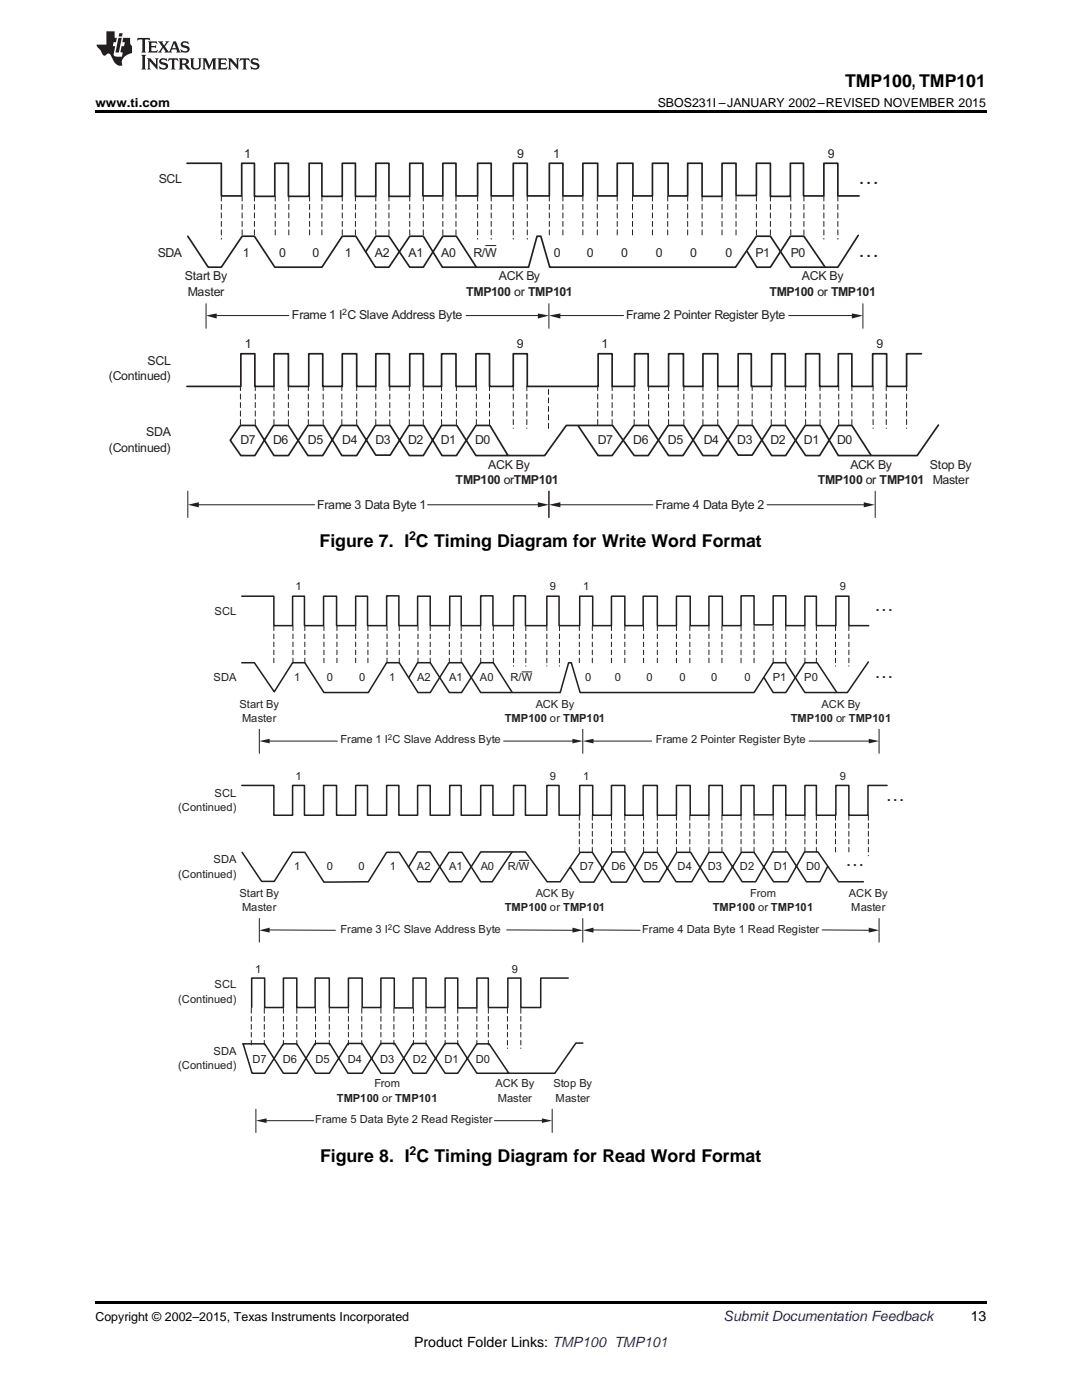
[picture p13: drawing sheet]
<svg xmlns="http://www.w3.org/2000/svg" width="216mm" height="279mm" viewBox="0 0 216 279" stroke-linecap="round" stroke-linejoin="round" font-family="sans-serif">
<defs><g id="words">
<g font-size="4.2" fill="#231f20">
<text x="171.3" y="36.6">…</text>
<text x="171.3" y="51.2">…</text>
</g>
<g font-size="3.8" fill="#231f20">
<text x="174.5" y="122">…</text>
<text x="174.5" y="135.4">…</text>
<text x="176.8" y="159.9">…</text>
<text x="168.7" y="172.9">…</text>
</g>
<g font-size="3.5">
<text x="168.6" y="17.3">TMP100, TMP101</text>
<text x="63.8" y="109.2">Figure 7. I C Timing Diagram for Write Word Format</text>
<text x="63.9" y="231.9">Figure 8. I C Timing Diagram for Read Word Format</text>
</g>
<text font-size="2.8" fill="#0000c8" x="144.4" y="263.6">Submit Documentation Feedback</text>
<g font-size="2.8">
<text x="193.7" y="263.6">13</text>
<text x="82.6" y="268.9">Product Folder Links: TMP100 TMP101</text>
</g>
<g font-size="2.5">
<text x="19" y="21.4">www.ti.com</text>
<text x="131.2" y="21.4">SBOS231I –JANUARY 2002–REVISED NOVEMBER 2015</text>
<text x="81.6" y="107.8">2</text>
<text x="81.7" y="230.5">2</text>
<text x="19" y="263.6">Copyright © 2002–2015, Texas Instruments Incorporated</text>
</g>
<g font-size="2.5" fill="#231f20">
<text x="48.7" y="31.5">1</text>
<text x="103.2" y="31.5">9</text>
<text x="110.4" y="31.5">1</text>
<text x="165.2" y="31.5">9</text>
<text x="31.7" y="36.5">SCL</text>
<text x="31.5" y="51.2">SDA</text>
<text x="48.5" y="51.2">1</text>
<text x="55.7" y="51.2">0</text>
<text x="62.4" y="51.2">0</text>
<text x="68.8" y="51.2">1</text>
<text x="74.8" y="51.2">A2</text>
<text x="81.5" y="51.2">A1</text>
<text x="88" y="51.2">A0</text>
<text x="94.4" y="51.2">R/W</text>
<text x="110.5" y="51.2">0</text>
<text x="117.1" y="51.2">0</text>
<text x="123.9" y="51.2">0</text>
<text x="130.9" y="51.2">0</text>
<text x="137.7" y="51.2">0</text>
<text x="144.7" y="51.2">0</text>
<text x="150.8" y="51.2">P1</text>
<text x="157.8" y="51.2">P0</text>
<text x="36.9" y="56">Start By</text>
<text x="37.5" y="59">Master</text>
<text x="93" y="59">TMP100 or TMP101</text>
<text x="99.5" y="56">ACK By</text>
<text x="153.6" y="59">TMP100 or TMP101</text>
<text x="160" y="56">ACK By</text>
<text x="58.2" y="63.6">Frame 1 I C Slave Address Byte</text>
<text x="124.9" y="63.6">Frame 2 Pointer Register Byte</text>
<text x="48.8" y="69.4">1</text>
<text x="103.1" y="69.4">9</text>
<text x="120" y="69.4">1</text>
<text x="174.9" y="69.4">9</text>
<text x="21.7" y="75.9">(Continued)</text>
<text x="29.4" y="72.9">SCL</text>
<text x="29.2" y="87.1">SDA</text>
<text x="48" y="88.6">D7</text>
<text x="54.5" y="88.6">D6</text>
<text x="61.5" y="88.6">D5</text>
<text x="68.3" y="88.6">D4</text>
<text x="74.9" y="88.6">D3</text>
<text x="81.4" y="88.6">D2</text>
<text x="88" y="88.6">D1</text>
<text x="94.8" y="88.6">D0</text>
<text x="119.3" y="88.6">D7</text>
<text x="126.4" y="88.6">D6</text>
<text x="133.2" y="88.6">D5</text>
<text x="140.4" y="88.6">D4</text>
<text x="147.1" y="88.6">D3</text>
<text x="153.7" y="88.6">D2</text>
<text x="160.4" y="88.6">D1</text>
<text x="167" y="88.6">D0</text>
<text x="21.7" y="90.2">(Continued)</text>
<text x="97.4" y="93.6">ACK By</text>
<text x="169.7" y="93.6">ACK By</text>
<text x="185.6" y="93.6">Stop By</text>
<text x="63.3" y="101.5">Frame 3 Data Byte 1</text>
<text x="90.9" y="96.7">TMP100 orTMP101</text>
<text x="130.8" y="101.5">Frame 4 Data Byte 2</text>
<text x="163.2" y="96.7">TMP100 or TMP101 Master</text>
</g>
<g font-size="2.2" fill="#231f20">
<text x="59" y="117.8">1</text>
<text x="109.7" y="117.8">9</text>
<text x="116.4" y="117.8">1</text>
<text x="167.6" y="117.8">9</text>
<text x="42.8" y="122.6">SCL</text>
<text x="42.6" y="135.9">SDA</text>
<text x="58.7" y="135.9">1</text>
<text x="65.2" y="135.9">0</text>
<text x="71.7" y="135.9">0</text>
<text x="77.7" y="135.9">1</text>
<text x="83.2" y="135.9">A2</text>
<text x="89.6" y="135.9">A1</text>
<text x="95.8" y="135.9">A0</text>
<text x="101.9" y="135.9">R/W</text>
<text x="116.7" y="135.9">0</text>
<text x="122.7" y="135.9">0</text>
<text x="129" y="135.9">0</text>
<text x="135.6" y="135.9">0</text>
<text x="141.9" y="135.9">0</text>
<text x="148.6" y="135.9">0</text>
<text x="154.2" y="135.9">P1</text>
<text x="160.5" y="135.9">P0</text>
<text x="47.8" y="141.3">Start By</text>
<text x="106.9" y="141.3">ACK By</text>
<text x="163.9" y="141.3">ACK By</text>
<text x="48.3" y="144.2">Master</text>
<text x="67.9" y="148.4">Frame 1 I C Slave Address Byte</text>
<text x="100.7" y="144.2">TMP100 or TMP101</text>
<text x="130.9" y="148.4">Frame 2 Pointer Register Byte</text>
<text x="157.8" y="144.2">TMP100 or TMP101</text>
<text x="59" y="155.6">1</text>
<text x="109.7" y="155.6">9</text>
<text x="116.4" y="155.6">1</text>
<text x="167.6" y="155.6">9</text>
<text x="35.6" y="161.9">(Continued)</text>
<text x="42.8" y="159">SCL</text>
<text x="42.6" y="172.2">SDA</text>
<text x="58.7" y="173.6">1</text>
<text x="65.2" y="173.6">0</text>
<text x="71.5" y="173.6">0</text>
<text x="77.8" y="173.6">1</text>
<text x="83.2" y="173.6">A2</text>
<text x="89.6" y="173.6">A1</text>
<text x="95.9" y="173.6">A0</text>
<text x="101.3" y="173.6">R/W</text>
<text x="115.7" y="173.6">D7</text>
<text x="122" y="173.6">D6</text>
<text x="128.5" y="173.6">D5</text>
<text x="135.2" y="173.6">D4</text>
<text x="141.2" y="173.6">D3</text>
<text x="147.7" y="173.6">D2</text>
<text x="154.4" y="173.6">D1</text>
<text x="160.8" y="173.6">D0</text>
<text x="35.6" y="175.1">(Continued)</text>
<text x="47.8" y="179">Start By</text>
<text x="106.9" y="179">ACK By</text>
<text x="149.7" y="179">From</text>
<text x="169.4" y="179">ACK By</text>
<text x="48.3" y="181.8">Master</text>
<text x="100.7" y="181.8">TMP100 or TMP101</text>
<text x="142.2" y="181.8">TMP100 or TMP101</text>
<text x="169.8" y="181.8">Master</text>
<text x="67.9" y="186.1">Frame 3 I C Slave Address Byte</text>
<text x="128.1" y="186.1">Frame 4 Data Byte 1 Read Register</text>
<text x="42.8" y="197.2">SCL</text>
<text x="50.9" y="194.1">1</text>
<text x="102.1" y="194.1">9</text>
<text x="35.6" y="200.1">(Continued)</text>
<text x="35.6" y="213.3">(Continued)</text>
<text x="42.6" y="210.5">SDA</text>
<text x="50.4" y="212.1">D7</text>
<text x="56.4" y="212.1">D6</text>
<text x="63" y="212.1">D5</text>
<text x="69.4" y="212.1">D4</text>
<text x="75.9" y="212.1">D3</text>
<text x="82.4" y="212.1">D2</text>
<text x="88.7" y="212.1">D1</text>
<text x="94.9" y="212.1">D0</text>
<text x="67.2" y="219.8">TMP100 or TMP101</text>
<text x="74.7" y="217">From</text>
<text x="98.9" y="217">ACK By</text>
<text x="99.4" y="219.8">Master</text>
<text x="110.4" y="217">Stop By</text>
<text x="110.9" y="219.8">Master</text>
<text x="62.9" y="224.2">Frame 5 Data Byte 2 Read Register</text>
</g>
<text font-size="1.8" fill="#231f20" x="68.3" y="62.9">2</text>
<g font-size="1.6" fill="#231f20">
<text x="77.4" y="147.7">2</text>
<text x="77.4" y="185.5">2</text>
</g>
</g></defs>
<path d="M19 259.7h177.8v.5h-177.8z" fill="#000"/>
<path d="M48.2 119h6.4v5.9h3.8v-5.9h2.3v5.9h3.9v-5.9h2.6v5.9h3.8v-5.9h2.3v5.9h3.8v-6h2.5v6h3.7v-5.9h2.5v5.9h3.9v-5.9h2.3v5.9h3.9v-6h2.5v6h4.1v-6h2.3v6h4.3v-5.9h2.5v5.9h4.1v-5.9h2.6v5.9h3.7v-5.9h2.7v5.9h3.6v-5.9h2.9v5.9h3.8v-5.9h2.7v5.9h3.8v-5.9h2.6v5.9h3.8v-6h2.6v5.8h3.8v-5.8h2.5v6h3.8v-5.9h2.3v5.9h3.9v-5.9h2.6v5.9h3.9M81.6 135.2l1.7-2.9h2.5l3.9 5.9h2.4l3.8-5.9h2.5l3.8 5.8M152.4 135.2l1.9 3h2.5l3.8-5.9h2.5l3.8 5.8M173.3 132.1l-4.2 6.1h-8.5l-3.8-5.9h-2.5l-3.8 5.9h-34.7l-1.8-5.9h-.5l-1.7 5.9h-15.9l-3.7-5.9h-2.6l-3.8 5.9h-2.4l-3.7-5.9h-2.6l-3.6 5.9h-8.9l-3.8-5.9h-2.4l-3.7 5.8-3.9-5.8h-2.6" fill="none" stroke="#231f20" stroke-width=".31"/>
<g fill="none" stroke="#231f20" stroke-width=".2">
<path d="M54.6 124.9v1M54.6 126.5v1M54.6 128.1v1M54.6 129.7v1M54.6 131.3v1M58.5 124.9v1M58.5 126.5v1M58.5 128.1v1M58.5 129.7v1M58.5 131.3v1M60.8 124.9v1M60.8 126.5v1"/>
<path d="M60.8 128.1v1M60.8 129.7v1M60.8 131.3v1M64.6 124.9v1M64.6 126.5v1M64.6 128.1v1M64.6 129.7v1M64.6 131.3v1M67.2 124.9v1M67.2 126.5v1M67.2 128.1v1M67.2 129.7v1"/>
<path d="M67.2 131.3v1M71 124.9v1M71 126.5v1M71 128.1v1M71 129.7v1M71 131.3v1M73.4 124.9v1M73.4 126.5v1M73.4 128.1v1M73.4 129.7v1M73.4 131.3v1M77.2 124.9v1"/>
<path d="M77.2 126.5v1M77.2 128.1v1M77.2 129.7v1M77.2 131.3v1M79.7 124.9v1M79.7 126.5v1M79.7 128.1v1M79.7 129.7v1M79.7 131.3v1M83.4 124.9v1M83.4 126.5v1M83.4 128.1v1"/>
<path d="M83.4 129.7v1M83.4 131.3v1M85.8 124.9v1M85.8 126.5v1M85.8 128.1v1M85.8 129.7v1M85.8 131.3v1M89.7 124.9v1M89.7 126.5v1M89.7 128.1v1M89.7 129.7v1M89.7 131.3v1"/>
<path d="M92 124.9v1M92 126.5v1M92 128.1v1M92 129.7v1M92 131.3v1M95.9 124.9v1M95.9 126.5v1M95.9 128.1v1M95.9 129.7v1M95.9 131.3v1M98.4 124.9v1M98.4 126.5v1"/>
<path d="M98.4 128.1v1M98.4 129.7v1M98.4 131.3v1M102.5 124.9v1M102.5 126.5v1M102.5 128.1v1M102.5 129.7v1M102.5 131.3v1M102.5 132.9h.1M104.9 124.9v1M104.9 126.5v1M104.9 128.1v1"/>
<path d="M104.9 129.7v1M104.9 131.3v1M104.9 132.9h.1M109.1 124.9v1M109.1 126.5v1M109.1 128.1v1M109.1 129.7v1M109.1 131.3v1M109.1 132.9h.1M111.6 124.9v1M111.6 126.5v1M111.6 128.1v1"/>
<path d="M111.6 129.7v1M111.6 131.3v1M111.6 132.9h.1M115.6 124.9v1M115.6 126.5v1M115.6 128.1v1M115.6 129.7v1M115.6 131.3v1M118.2 124.9v1M118.2 126.5v1M118.2 128.1v1M118.2 129.7v1"/>
<path d="M118.2 131.3v1M122 124.9v1M122 126.5v1M122 128.1v1M122 129.7v1M122 131.3v1M124.7 124.9v1M124.7 126.5v1M124.7 128.1v1M124.7 129.7v1M124.7 131.3v1M128.4 124.9v1"/>
<path d="M128.4 126.5v1M128.4 128.1v1M128.4 129.7v1M128.4 131.3v1M131.2 124.9v1M131.2 126.5v1M131.2 128.1v1M131.2 129.7v1M131.2 131.3v1M135 124.9v1M135 126.5v1M135 128.1v1"/>
<path d="M135 129.7v1M135 131.3v1M137.6 124.9v1M137.6 126.5v1M137.6 128.1v1M137.6 129.7v1M137.6 131.3v1M141.5 124.9v1M141.5 126.5v1M141.5 128.1v1M141.5 129.7v1M141.5 131.3v1"/>
<path d="M144.1 124.9v1M144.1 126.5v1M144.1 128.1v1M144.1 129.7v1M144.1 131.3v1M147.9 124.9v1M147.9 126.5v1M147.9 128.1v1M147.9 129.7v1M147.9 131.3v1M150.5 124.9v1M150.5 126.5v1"/>
<path d="M150.5 128.1v1M150.5 129.7v1M150.5 131.3v1M154.3 124.9v1M154.3 126.5v1M154.3 128.1v1M154.3 129.7v1M154.3 131.3v1M160.6 124.9v1M160.6 126.5v1M160.6 128.1v1M160.6 129.7v1"/>
<path d="M160.6 131.3v1M162.9 124.9v1M162.9 126.5v1M162.9 128.1v1M162.9 129.7v1M162.9 131.3v1M166.7 124.9v1M166.7 126.5v1M166.7 128.1v1M166.7 129.7v1M166.7 131.3v1M166.7 132.9h.1"/>
<path d="M169.4 124.9v1M169.4 126.5v1M169.4 128.1v1M169.4 129.7v1M169.4 131.3v1M169.4 132.9h.1M51.7 145.5v4.8M116.3 145.5v4.8M175.4 145.5v4.8"/>
</g>
<path d="M51.7 147.9l2.1-.5v1z" fill="#231f20"/>
<path d="M53 147.9h14.3M100.5 147.9h14.5" fill="none" stroke="#231f20" stroke-width=".2"/>
<g fill="#231f20">
<path d="M114.2 147.4l2.1 .5-2.1 .5z"/>
<path d="M116.3 147.9l2.1-.5v1z"/>
</g>
<path d="M117.5 147.9h12.5M161.4 147.9h12.8" fill="none" stroke="#231f20" stroke-width=".2"/>
<path d="M173.3 147.4l2.1 .5-2.1 .5z" fill="#231f20"/>
<path d="M51.7 183.3v4.7M116.3 183.3v4.7M175.4 183.3v4.7" fill="none" stroke="#231f20" stroke-width=".2"/>
<path d="M51.7 185.7l2.1-.6v1z" fill="#231f20"/>
<path d="M53 185.6l13.9 .1M101.1 185.6l13.9 .1" fill="none" stroke="#231f20" stroke-width=".2"/>
<g fill="#231f20">
<path d="M114.2 185.1l2.1 .6-2.1 .4z"/>
<path d="M116.3 185.7l2.1-.6v1z"/>
</g>
<path d="M117.5 185.6l10.2 .1M164 185.6l10.2 .1" fill="none" stroke="#231f20" stroke-width=".2"/>
<path d="M173.3 185.1l2.1 .6-2.1 .4z" fill="#231f20"/>
<g fill="none" stroke="#231f20" stroke-width=".2">
<path d="M104.2 134.1h1.9M156.8 124.9v1M156.8 126.5v1M156.8 128.1v1M156.8 129.7v1M156.8 131.3v1M103.6 171.7h1.9M115.6 162.7v1M115.6 164.3v1M115.6 165.9v1M115.6 167.5v.9M115.6 169.1v.9"/>
<path d="M118.2 162.7v1M118.2 164.3v1M118.2 165.9v1M118.2 167.5v.9M118.2 169.1v.9M122 162.7v1M122 164.3v1M122 165.9v1M122 167.5v.9M122 169.1v.9M124.7 162.7v1M124.7 164.3v1"/>
<path d="M124.7 165.9v1M124.7 167.5v.9M124.7 169.1v.9M128.4 162.7v1M128.4 164.3v1M128.4 165.9v1M128.4 167.5v.9M128.4 169.1v.9M131.2 162.7v1M131.2 164.3v1M131.2 165.9v1M131.2 167.5v.9"/>
<path d="M131.2 169.1v.9M135 162.7v1M135 164.3v1M135 165.9v1M135 167.5v.9M135 169.1v.9M137.6 162.7v1M137.6 164.3v1M137.6 165.9v1M137.6 167.5v.9M137.6 169.1v.9M141.5 162.7v1"/>
<path d="M141.5 164.3v1M141.5 165.9v1M141.5 167.5v.9M141.5 169.1v.9M144.1 162.7v1M144.1 164.3v1M144.1 165.9v1M144.1 167.5v.9M144.1 169.1v.9M147.9 162.7v1M147.9 164.3v1M147.9 165.9v1"/>
<path d="M147.9 167.5v.9M147.9 169.1v.9M150.5 162.7v1M150.5 164.3v1M150.5 165.9v1M150.5 167.5v.9M150.5 169.1v.9M154.3 162.7v1M154.3 164.3v1M154.3 165.9v1M154.3 167.5v.9M154.3 169.1v.9"/>
<path d="M156.8 162.7v1M156.8 164.3v1M156.8 165.9v1M156.8 167.5v.9M156.8 169.1v.9M160.6 162.7v1M160.6 164.3v1M160.6 165.9v1M160.6 167.5v.9M160.6 169.1v.9M162.9 162.7v1M162.9 164.3v1"/>
<path d="M162.9 165.9v1M162.9 167.5v.9M162.9 169.1v.9M166.7 162.7v1M166.7 164.3v1M166.7 165.9v1M166.7 167.5v.9M166.7 169.1v.9M169.4 162.7v1M169.4 164.3v1M169.4 165.9v1M169.4 167.5v.9"/>
<path d="M169.4 169.1v.9M173.3 162.7v1M173.3 164.3v1M173.3 165.9v1M173.3 167.5v.9M173.3 169.1v.9M173.3 170.7v.1M50.1 201.2v1M50.1 202.8v1M50.1 204.4v1M50.1 206v.9M50.1 207.6v.9"/>
<path d="M52.7 201.2v1M52.7 202.8v1M52.7 204.4v1M52.7 206v.9M52.7 207.6v.9M56.6 201.2v1M56.6 202.8v1M56.6 204.4v1M56.6 206v.9M56.6 207.6v.9M59.2 201.2v1M59.2 202.8v1"/>
<path d="M59.2 204.4v1M59.2 206v.9M59.2 207.6v.9M63 201.2v1M63 202.8v1M63 204.4v1M63 206v.9M63 207.6v.9M65.7 201.2v1M65.7 202.8v1M65.7 204.4v1M65.7 206v.9"/>
<path d="M65.7 207.6v.9M69.5 201.2v1M69.5 202.8v1M69.5 204.4v1M69.5 206v.9M69.5 207.6v.9M72.2 201.2v1M72.2 202.8v1M72.2 204.4v1M72.2 206v.9M72.2 207.6v.9M76 201.2v1"/>
<path d="M76 202.8v1M76 204.4v1M76 206v.9M76 207.6v.9M78.6 201.2v1M78.6 202.8v1M78.6 204.4v1M78.6 206v.9M78.6 207.6v.9M82.5 201.2v1M82.5 202.8v1M82.5 204.4v1"/>
<path d="M82.5 206v.9M82.5 207.6v.9M85 201.2v1M85 202.8v1M85 204.4v1M85 206v.9M85 207.6v.9M88.8 201.2v1M88.8 202.8v1M88.8 204.4v1M88.8 206v.9M88.8 207.6v.9"/>
<path d="M91.3 201.2v1M91.3 202.8v1M91.3 204.4v1M91.3 206v.9M91.3 207.6v.9M95.2 201.2v1M95.2 202.8v1M95.2 204.4v1M95.2 206v.9M95.2 207.6v.9M97.4 201.2v1M97.4 202.8v1"/>
<path d="M97.4 204.4v1M97.4 206v.9M97.4 207.6v.9M101.3 201.2v1M101.3 202.8v1M101.3 204.4v1M101.3 206v.9M101.3 207.6v.9M101.3 209.2h.1M103.9 201.2v1M103.9 202.8v1M103.9 204.4v1"/>
<path d="M103.9 206v.9M103.9 207.6v.9M103.9 209.2h.1M51.1 221.4v4.6M110.2 221.4v4.6"/>
</g>
<path d="M48.2 156.7h6.4v6h3.8v-6h2.3v6h3.9v-6h2.6v6h3.8v-6h2.3v6h3.8v-6h2.5v6h3.7v-6h2.5v6h3.9v-6h2.3v6h3.9v-6h2.5v6h4.1v-6h2.3v6h4.3v-6h2.5v6h4.1v-6h2.6v6h3.7v-6h2.7v6h3.6v-6h2.9v6h3.8v-6h2.7v6h3.8v-6h2.6v6h3.8v-6h2.6v5.9h3.8v-5.9h2.5v6h3.8v-6h2.3v6h3.9v-6h2.6v6h3.8v-6h3.8M48.3 170.1l3.9 5.8h2.5l3.7-5.8h2.4l3.8 6 8.9-.1 3.6-5.9h2.6l3.7 5.9h2.4l3.8-5.9h2.6l3.7 5.9h2.3l4-6h2.6l4.4 6h2.6l4-5.9h2.4l3.8 6h3l3.4-6h2.8l3.7 5.9h3.1l3.5-5.9h2.8l3.8 5.9h2.7l3.3-6h3l3.8 6h2.7l1.5-3M102.2 170h-6.3l-3.8 6h-2.4l-3.9-6h-2.5l-1.8 3.1M113.8 173.2l2 2.9h2.7l3.7-6.1h2.6l3.6 6h3.1l3.6-5.9h2.7l3.7 5.9h2.9l3.5-5.9h2.6l3.9 5.9h2.8l3.3-6h2.7l4.1 6h5M113.4 195.2h-5.5v5.9h-4v-5.9h-2.6v5.9h-3.9v-5.9h-2.2v5.9h-3.9v-5.9h-2.5v5.9h-3.8v-5.9h-2.6v5.9h-3.7v-5.9h-2.7v5.9h-3.7v-5.9h-2.8v5.9h-3.8v-5.9h-2.8v5.9h-3.7v-5.9h-2.6v5.9h-3.8v-5.9h-2.6v5.9M48.5 208.4l1.8 5.8h2.5l3.8-5.9h2.6l3.8 5.9h2.7l3.7-6h2.9l3.7 6h2.7l3.7-6h2.6l3.8 6h2.5l3.9-5.9h2.4l3.9 5.8M116.3 208.2h-1.4l-4.2 6h-15.5l-3.9-6h-2.5l-3.8 6h-2.6l-3.6-6h-2.8l-3.7 6h-2.9l-3.6-6h-2.9l-3.7 6h-2.6l-3.8-5.9h-4.3" fill="none" stroke="#231f20" stroke-width=".31"/>
<path d="M51.1 223.7l2.1-.5v.9z" fill="#231f20"/>
<path d="M52.3 223.7h10.3M98.7 223.7h10.3" fill="none" stroke="#231f20" stroke-width=".2"/>
<path d="M108.1 223.2l2.1 .5-2.1 .4z" fill="#231f20"/>
<path d="M37.3 32.6h6.9v6.5h4v-6.5h2.6v6.6h4v-6.6h2.7v6.6h4.2v-6.6h2.5v6.6h4.1v-6.6h2.6v6.6h4.1v-6.6h2.6v6.6h4.2v-6.6h2.6v6.5h4v-6.5h2.6v6.5h4.3v-6.5h2.7v6.5h4.4v-6.5h2.8v6.5h4.4v-6.5h2.7v6.5h4v-6.5h3v6.5h3.9v-6.5h3.1v6.5h3.9v-6.5h3.1v6.5h3.9v-6.5h2.9v6.6h4v-6.6h2.8v6.4h4v-6.4h2.8v6.6h4v-6.6h2.6v6.5h4.1v-6.5h2.8v6.5h4.2M73 50.3l2-3.2h2.6l4.2 6.2h2.7l3.9-6.2h2.7l4 6.2M149.1 50.2l1.9 3.1h2.7l4-6.2h2.7l4.2 6.2M171.3 47l-4.1 6.3h-9.4l-4.1-6.2h-2.8l-4.1 6.2h-37.1l-1.8-6.2h-.7l-1.7 6.2h-17.2l-3.8-6.2h-2.7l-4.2 6.2h-2.7l-3.9-6.2h-2.7l-4.1 6.2h-9.4l-4-6.2h-2.5l-4.1 6.2h-2.7l-4-6.2M115.4 85l4 5.9h2.7l4.4-6h2.9l4 6h2.9l3.9-6h3.2l3.9 5.9h2.8l3.8-5.9h2.9l4 6h2.7l3.8-6h2.7l3.8 5.9" fill="none" stroke="#231f20" stroke-width=".34"/>
<g fill="none" stroke="#231f20" stroke-width=".2">
<path d="M44.2 39.2v.9M48.3 39.2v.9M50.8 39.2v.9M54.9 39.2v.9M57.6 39.2v.9M61.8 39.2v.9M64.2 39.2v.9M68.3 39.2v.9M70.9 39.2v.9M75 39.2v.9M77.6 39.2v.9M81.8 39.2v.9"/>
<path d="M84.5 39.2v.9M88.4 39.2v.9M91 39.2v.9M95.3 39.2v.9M98 39.2v.9M102.4 39.2v.9M105.2 39.2v.9M109.6 39.2v.9M112.3 39.2v.9M116.3 39.2v.9M119.2 39.2v.9M123.2 39.2v.9"/>
<path d="M126.2 39.2v.9M130.2 39.2v.9M133.2 39.2v.9M137.2 39.2v.9M140.1 39.2v.9M144.1 39.2v.9M146.9 39.2v.9M150.9 39.2v.9M153.7 39.2v.9M157.8 39.2v.9M160.4 39.2v.9M164.4 39.2v.9"/>
<path d="M167.2 39.2v.9M44.2 40.8v1M44.2 42.5v1M44.2 44.2v1M44.2 45.9v1M44.2 47.6v.1M48.3 40.8v1M48.3 42.5v1M48.3 44.2v1M48.3 45.9v1M50.8 40.8v1M50.8 42.5v1"/>
<path d="M50.8 44.2v1M50.8 45.9v1M54.9 40.8v1M54.9 42.5v1M54.9 44.2v1M54.9 45.9v1M57.6 40.8v1M57.6 42.5v1M57.6 44.2v1M57.6 45.9v1M61.8 40.8v1M61.8 42.5v1"/>
<path d="M61.8 44.2v1M61.8 45.9v1M64.2 40.8v1M64.2 42.5v1M64.2 44.2v1M64.2 45.9v1M68.3 40.8v1M68.3 42.5v1M68.3 44.2v1M68.3 45.9v1M70.9 40.8v1M70.9 42.5v1"/>
<path d="M70.9 44.2v1M70.9 45.9v1M75 40.8v1M75 42.5v1M75 44.2v1M75 45.9v1M77.6 40.8v1M77.6 42.5v1M77.6 44.2v1M77.6 45.9v1M81.8 40.8v1M81.8 42.5v1"/>
<path d="M81.8 44.2v1M81.8 45.9v1M84.5 40.8v1M84.5 42.5v1M84.5 44.2v1M84.5 45.9v1M88.4 40.8v1M88.4 42.5v1M88.4 44.2v1M88.4 45.9v1M91 40.8v1M91 42.5v1"/>
<path d="M91 44.2v1M91 45.9v1M95.3 40.8v1M95.3 42.5v1M95.3 44.2v1M95.3 45.9v1M95.3 47.6v.1M98 40.8v1M98 42.5v1M98 44.2v1M98 45.9v1M98 47.6v.1"/>
<path d="M102.4 40.8v1M102.4 42.5v1M102.4 44.2v1M102.4 45.9v1M102.4 47.6v.1M105.2 40.8v1M105.2 42.5v1M105.2 44.2v1M105.2 45.9v1M105.2 47.6v.1M109.6 40.8v1M109.6 42.5v1"/>
<path d="M109.6 44.2v1M109.6 45.9v1M112.3 40.8v1M112.3 42.5v1M112.3 44.2v1M112.3 45.9v1M116.3 40.8v1M116.3 42.5v1M116.3 44.2v1M116.3 45.9v1M119.2 40.8v1M119.2 42.5v1"/>
<path d="M119.2 44.2v1M119.2 45.9v1M123.2 40.8v1M123.2 42.5v1M123.2 44.2v1M123.2 45.9v1M126.2 40.8v1M126.2 42.5v1M126.2 44.2v1M126.2 45.9v1M130.2 40.8v1M130.2 42.5v1"/>
<path d="M130.2 44.2v1M130.2 45.9v1M133.2 40.8v1M133.2 42.5v1M133.2 44.2v1M133.2 45.9v1M137.2 40.8v1M137.2 42.5v1M137.2 44.2v1M137.2 45.9v1M140.1 40.8v1M140.1 42.5v1"/>
<path d="M140.1 44.2v1M140.1 45.9v1M144.1 40.8v1M144.1 42.5v1M144.1 44.2v1M144.1 45.9v1M146.9 40.8v1M146.9 42.5v1M146.9 44.2v1M146.9 45.9v1M150.9 40.8v1M150.9 42.5v1"/>
<path d="M150.9 44.2v1M150.9 45.9v1M153.7 40.8v1M153.7 42.5v1M153.7 44.2v1M153.7 45.9v1M157.8 40.8v1M157.8 42.5v1M157.8 44.2v1M157.8 45.9v1M160.4 40.8v1M160.4 42.5v1"/>
<path d="M160.4 44.2v1M160.4 45.9v1M164.4 40.8v1M164.4 42.5v1M164.4 44.2v1M164.4 45.9v1M164.4 47.6v.1M167.2 40.8v1M167.2 42.5v1M167.2 44.2v1M167.2 45.9v1M167.2 47.6v.1"/>
<path d="M41.1 60.6v4.9M109.5 60.6v4.9M119.3 77v1M119.3 78.6v1.1M122.1 77v1M122.1 78.6v1.1M126.5 77v1M126.5 78.6v1.1M129.4 77v1M129.4 78.6v1.1M133.4 77v1M133.4 78.6v1.1"/>
<path d="M136.5 77v1M136.5 78.6v1.1M140.3 77v1M140.3 78.6v1.1M143.2 77v1M143.2 78.6v1.1M147.3 77v1M147.3 78.6v1.1M150.1 77v1M150.1 78.6v1.1M153.9 77v1M153.9 78.6v1.1"/>
<path d="M156.7 77v1M156.7 78.6v1.1M160.8 77v1M160.8 78.6v1.1M163.6 77v1M163.6 78.6v1.1M167.4 77v1M167.4 78.6v1.1M170 77v1M170 78.6v1.1M172.2 60.6v4.9M174.2 77v1"/>
<path d="M174.2 78.6v1.1M176.8 77v1M176.8 78.6v1.1M180.9 77v1M180.9 78.6v1.1M119.3 80.3v1.1M119.3 82v1M119.3 83.7v1M122.1 80.3v1.1M122.1 82v1M122.1 83.7v1M126.5 80.3v1.1"/>
<path d="M126.5 82v1M126.5 83.7v1M129.4 80.3v1.1M129.4 82v1M129.4 83.7v1M133.4 80.3v1.1M133.4 82v1M133.4 83.7v1M136.5 80.3v1.1M136.5 82v1M136.5 83.7v1M140.3 80.3v1.1"/>
<path d="M140.3 82v1M140.3 83.7v1M143.2 80.3v1.1M143.2 82v1M143.2 83.7v1M147.3 80.3v1.1M147.3 82v1M147.3 83.7v1M150.1 80.3v1.1M150.1 82v1M150.1 83.7v1M153.9 80.3v1.1"/>
<path d="M153.9 82v1M153.9 83.7v1M156.7 80.3v1.1M156.7 82v1M156.7 83.7v1M160.8 80.3v1.1M160.8 82v1M160.8 83.7v1M163.6 80.3v1.1M163.6 82v1M163.6 83.7v1M167.4 80.3v1.1"/>
<path d="M167.4 82v1M167.4 83.7v1M170 80.3v1.1M170 82v1M170 83.7v1M174.2 80.3v1.1M174.2 82v1M174.2 83.7v1M174.2 85.4v.1M174.6 98v5.3M176.8 80.3v1.1M176.8 82v1"/>
<path d="M176.8 83.7v1M176.8 85.4v.1M180.9 80.3v1.1M180.9 82v1M180.9 83.7v1M180.9 85.4v.1"/>
</g>
<path d="M41.1 63l2.1-.4v1z" fill="#231f20"/>
<path d="M42.4 63h15.2M93 63h15.2" fill="none" stroke="#231f20" stroke-width=".2"/>
<g fill="#231f20">
<path d="M107.3 62.6l2.2 .4-2.2 .6z"/>
<path d="M109.5 63l2.3-.4v1z"/>
</g>
<path d="M110.8 63h13.6M157.4 63h13.4" fill="none" stroke="#231f20" stroke-width=".2"/>
<g fill="#231f20">
<path d="M170 62.6l2.2 .4-2.2 .6z"/>
<path d="M109.5 100.7l2.3-.5v1z"/>
</g>
<path d="M111 100.7h19.3M153 100.7h20.5" fill="none" stroke="#231f20" stroke-width=".2"/>
<path d="M172.4 100.2l2.2 .5-2.2 .5z" fill="#231f20"/>
<g fill="none" stroke="#231f20" stroke-width=".2">
<path d="M48 77v1M48 78.6v1.1M50.9 77v1M50.9 78.6v1.1M54.7 77v1M54.7 78.6v1.1M57.5 77v1M57.5 78.6v1.1M61.5 77v1M61.5 78.6v1.1M64.5 77v1M64.5 78.6v1.1"/>
<path d="M68.2 77v1M68.2 78.6v1.1M71.2 77v1M71.2 78.6v1.1M75 77v1M75 78.6v1.1M77.8 77v1M77.8 78.6v1.1M81.7 77v1M81.7 78.6v1.1M84.5 77v1M84.5 78.6v1.1"/>
<path d="M88.1 77v1M88.1 78.6v1.1M91.1 77v1M91.1 78.6v1.1M95.1 77v1M95.1 78.6v1.1M97.7 77v1M97.7 78.6v1.1M102.4 77v1M102.4 78.6v1.1M105.1 77v1M105.1 78.6v1.1"/>
<path d="M109.4 77.7v1M109.4 79.4v1M48 80.3v1.1M48 82v1M48 83.7v1M50.9 80.3v1.1M50.9 82v1M50.9 83.7v1M54.7 80.3v1.1M54.7 82v1M54.7 83.7v1M57.5 80.3v1.1"/>
<path d="M57.5 82v1M57.5 83.7v1M61.5 80.3v1.1M61.5 82v1M61.5 83.7v1M64.5 80.3v1.1M64.5 82v1M64.5 83.7v1M68.2 80.3v1.1M68.2 82v1M68.2 83.7v1M71.2 80.3v1.1"/>
<path d="M71.2 82v1M71.2 83.7v1M75 80.3v1.1M75 82v1M75 83.7v1M77.8 80.3v1.1M77.8 82v1M77.8 83.7v1M81.7 80.3v1.1M81.7 82v1M81.7 83.7v1M84.5 80.3v1.1"/>
<path d="M84.5 82v1M84.5 83.7v1M88.1 80.3v1.1M88.1 82v1M88.1 83.7v1M91.1 80.3v1.1M91.1 82v1M91.1 83.7v1M95.1 80.3v1.1M95.1 82v1M95.1 83.7v1M97.7 80.3v1.1"/>
<path d="M97.7 82v1M97.7 83.7v1M102.4 80.3v1.1M102.4 82v1M102.4 83.7v1M102.4 85.4v.1M105.1 80.3v1.1M105.1 82v1M105.1 83.7v1M105.1 85.4v.1M109.4 81.1v1M109.4 82.8v1"/>
<path d="M109.4 84.5v1M109.5 98v5.3"/>
</g>
<path d="M183.9 70.6h-3v6.5h-4v-6.5h-2.8v6.5h-4.1v-6.5h-2.7v6.5h-3.8v-6.5h-2.7v6.5h-4.1v-6.5h-2.7v6.5h-4.1v-6.5h-2.6v6.5h-4.1v-6.5h-2.9v6.5h-3.9v-6.5h-3v6.5h-4.1v-6.5h-2.7v6.5h-4.5v-6.5h-2.7v6.5h-14.2v-6.5h-2.8v6.5h-4.7v-6.5h-2.7v6.5h-4v-6.5h-2.9v6.5h-3.6v-6.5h-2.7v6.5h-4.1v-6.5h-2.7v6.5h-3.8v-6.5h-2.9v6.5h-3.9v-6.5h-2.8v6.5h-4.1v-6.5h-2.8v6.5h-3.8v-6.5h-2.8v6.5h-10.8M187.3 84.8l-4.3 6.1h-15.7l-3.6-6h-3l-3.9 6h-2.8l-3.8-6h-3.1l-3.9 6h-2.9l-3.8-6h-3.2l-4 6h-2.8l-4.3-6h-9.2l-4.3 6h-13.7l-3.8-6h-3.1l-3.6 6h-2.8l-3.8-6h-3l-3.7 6h-3l-3.6-6h-3.2l-3.9 6h-2.8l-3.8-6h-2.9l-2.1 3 2.2 3h2.8l3.7-6h2.9l3.9 6h3l3.6-6h3.3l3.7 5.9h2.9l3.7-5.9h3l3.6 6h2.9l3.9-6h2.8l3.5 5.9" fill="none" stroke="#231f20" stroke-width=".34"/>
<path d="M37.5 100.7l2.2-.5v1z" fill="#231f20"/>
<path d="M38.9 100.7h23.9M85.3 100.7h23.1" fill="none" stroke="#231f20" stroke-width=".2"/>
<path d="M107.3 100.2l2.2 .5-2.2 .5z" fill="#231f20"/>
<path d="M96.9 49h2M37.5 98v5.3" fill="none" stroke="#231f20" stroke-width=".2"/>
<path d="M19 22h177.8v.5h-177.8z" fill="#000"/>
<g fill="#231f20">
<path d="M27.5 7.6l-.1 .5 .4-.2h.6v.1v2.1l-.2 .4h1l-.3-.4v-2.1l.1-.1h.5l.5 .2-.2-.5zM29.5 8.3l.2 .3v1.5l-.2 .4h1.8l.2-.6a1.04 1.04 0 0 1-1.3 .2v-.7h.6l.3 .2v-.6l-.3 .2h-.6v-.6l.8-.1 .4 .3-.2-.5zM31.5 8.3l.9 1.1-.9 1.1h.8l-.2-.2 .5-.7 .4 .7-.2 .2h1.5l-.1-.2 .1-.4h.9l.1 .4-.2 .2h1l-.3-.3-.7-1.9h-.5l-.9 2-.8-1 .9-1h-.8l.1 .3-.3 .5-.4-.6 .2-.2zM34.7 8.6l.4 1h-.7zM36.3 8.4a.63 .63 0 0 0-.2 .7 .63 .63 0 0 0 .6 .4l.6 .2 .1 .2a.75 .75 0 0 1-.7 .4 .75 .75 0 0 1-.6-.5l.1 .7 .1-.1a1.11 1.11 0 0 0 1.5-.6 1.13 1.13 0 0 0-1.2-.8l-.1-.4a1.04 1.04 0 0 1 1.2 .2l-.2-.5-.1 .1-.5-.2zM28.2 10.9l.2 .4v2.2l-.2 .4h1l-.3-.4v-2.2l.3-.4zM29.3 11.6l.3 .4v1.5l-.3 .4h.8l-.2-.4v-1.3l1.5 1.7v-1.9l.2-.4h-.7l.2 .4v.9l-1.1-1.3zM32 11.8a.62 .62 0 0 0-.2 .7 .62 .62 0 0 0 .6 .4l.6 .1 .1 .3a.76 .76 0 0 1-.7 .3 .76 .76 0 0 1-.6-.4l.1 .7 .1-.1a1.11 1.11 0 0 0 1.5-.6 1.13 1.13 0 0 0-1.2-.8l-.1-.4a1.04 1.04 0 0 1 1.2 .2l-.2-.6-.1 .1-.5-.1zM33.7 11.6l-.2 .6a.61 .61 0 0 1 .8-.3v1.6l-.2 .4h.9l-.2-.4v-1.6a.63 .63 0 0 1 .8 .3l-.2-.6zM35.6 11.6l.3 .4v1.5l-.3 .4h1l-.2-.2v-.8l.5 .2a.76 .76 0 0 0 1.2 .7l-1-1a.58 .58 0 0 0 .6-.5 .58 .58 0 0 0-.5-.6zM36.4 11.9h.1a.45 .45 0 0 1 .5 .1 .45 .45 0 0 1 .1 .5l-.7 .2zM37.9 11.6l.2 .2a2.17 2.17 0 0 0 .3 1.9 .99 .99 0 0 0 1.6-.6v-1.1l.2-.4h-.7l.2 .2a1.92 1.92 0 0 1-.2 1.8 .6 .6 0 0 1-.9-.5v-1.1l.2-.4zM40.4 11.6l.2 .4v1.5l-.2 .4h.7l-.2-.4v-1.4l.8 1.8 .8-1.8v1.4l-.2 .4h.9l-.2-.4v-1.5l.2-.4h-.8l-.6 1.5-.6-1.5zM43.4 11.6l.2 .4v1.5l-.2 .4h1.8l.2-.6a1.04 1.04 0 0 1-1.3 .1v-.6h.5l.4 .2v-.6l-.4 .2h-.5v-.7h.8l.3 .3-.1-.6zM45.5 11.6l.2 .4v1.5l-.2 .4h.7l-.2-.4v-1.3l1.5 1.7v-1.9l.2-.4h-.7l.2 .4v.9l-1.1-1.3zM47.9 11.6l-.1 .6a.61 .61 0 0 1 .8-.3v1.6l-.3 .4h1l-.3-.4 .1-1.6a.63 .63 0 0 1 .7 .3l-.1-.6zM50.2 11.8a.62 .62 0 0 0-.2 .7 .62 .62 0 0 0 .6 .4l.6 .1 .2 .3a.76 .76 0 0 1-.8 .3 .76 .76 0 0 1-.6-.4l.1 .7 .2-.1a1.11 1.11 0 0 0 1.5-.6 1.13 1.13 0 0 0-1.3-.8l-.1-.4a1.04 1.04 0 0 1 1.2 .2l-.1-.6-.2 .1-.5-.1z"/>
<path d="M21.2 6.3v2.6h-1.9l.1 .4 .7 .9a.91 .91 0 0 0 1 .8 .56 .56 0 0 1 .5-.3 .56 .56 0 0 1 .5 .3l.4 .8a1.53 1.53 0 0 0 1.9 1.2 1.54 1.54 0 0 1 1-2.1l.9-.3v-1.4a1.52 1.52 0 0 1-.3-1.6h-1.4l-.2 .8h.5l-.2 .8h-.4l-.2 1v.2l.4 .1-.2 .8a1.93 1.93 0 0 1-1.6-.3l.3-1.8h-.5l.2-.8h.4l.2-.8h-.4v-1.3zM23.6 7.6l-.6 2.9h.7l.6-2.9zM23.8 6.6l-.1 .7h.6l.2-.7z"/>
</g>
<use href="#words"/>
</svg>
